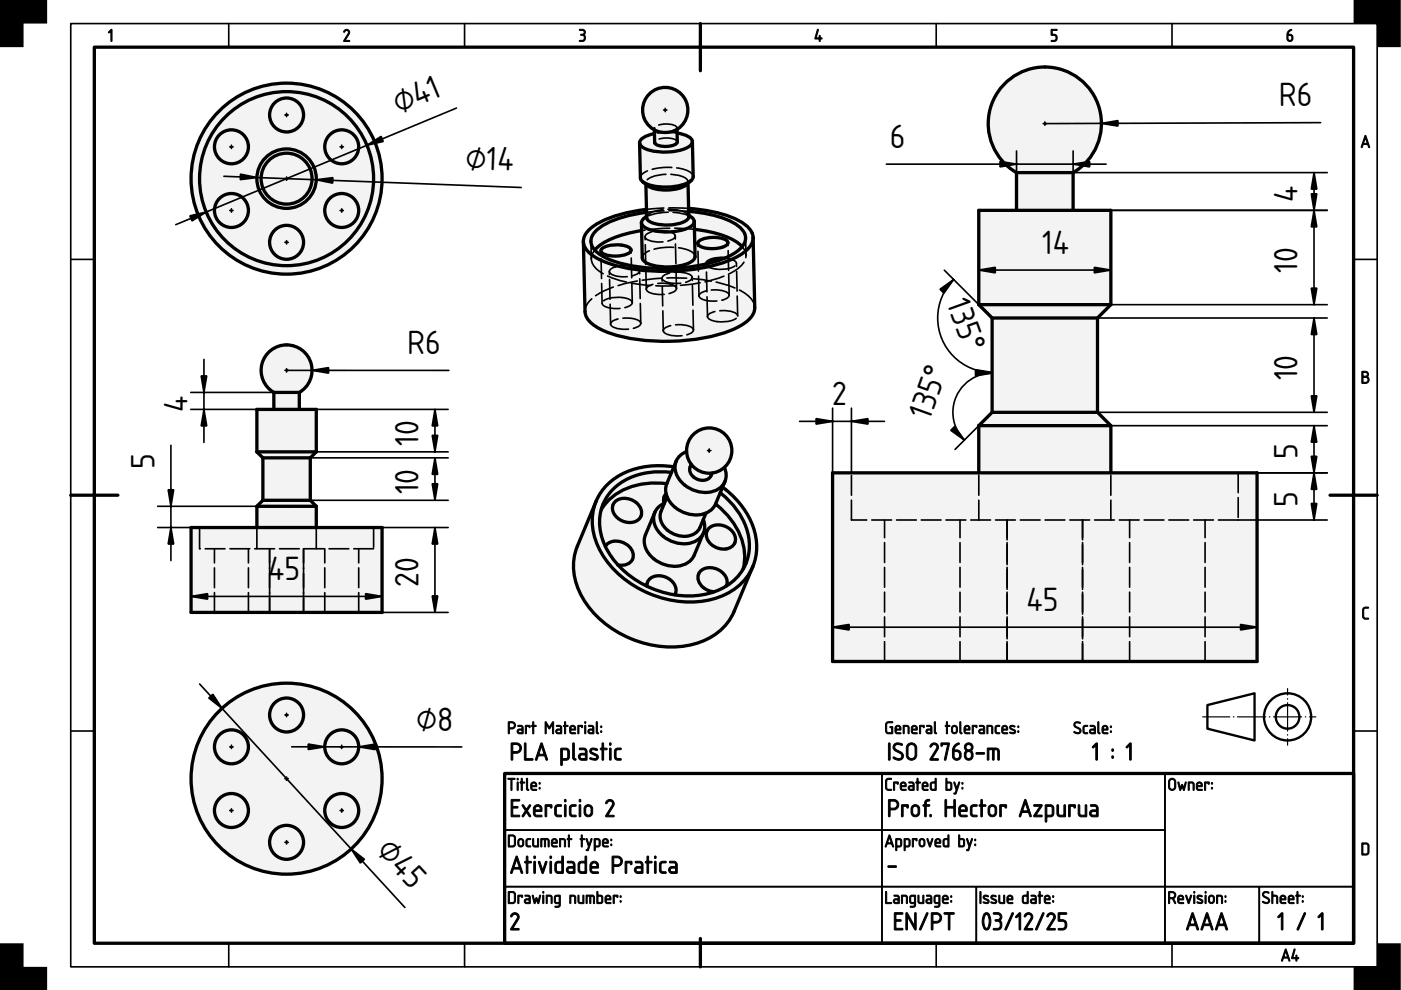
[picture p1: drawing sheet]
<svg xmlns="http://www.w3.org/2000/svg" width="297mm" height="210mm" viewBox="0 0 297 210" stroke-linecap="round" stroke-linejoin="round" font-family="sans-serif">
<defs><g id="words">
<g font-size="6.7">
<text x="271.2" y="22.6">R6</text>
<text x="84.5" y="24.3" transform="rotate(-23 84.5 24.3)">⌀41</text>
<text x="98.6" y="35.8" transform="rotate(2 98.6 35.8)">⌀14</text>
<text x="188.7" y="31.3">6</text>
<text x="275.1" y="42.8" transform="rotate(-90 275.1 42.8)">4</text>
<text x="220.9" y="53.8">14</text>
<text x="275.1" y="57.8" transform="rotate(-90 275.1 57.8)">10</text>
<text x="200.6" y="64.2" transform="rotate(70 200.6 64.2)">135°</text>
<text x="86.4" y="75.1">R6</text>
<text x="275.1" y="80.7" transform="rotate(-90 275.1 80.7)">10</text>
<text x="39.8" y="87.3" transform="rotate(-90 39.8 87.3)">4</text>
<text x="176.4" y="85.9">2</text>
<text x="197.1" y="89.3" transform="rotate(-70 197.1 89.3)">135°</text>
<text x="88.7" y="94.5" transform="rotate(-90 88.7 94.5)">10</text>
<text x="32.8" y="99.5" transform="rotate(-90 32.8 99.5)">5</text>
<text x="275.1" y="97.4" transform="rotate(-90 275.1 97.4)">5</text>
<text x="88.7" y="104.8" transform="rotate(-90 88.7 104.8)">10</text>
<text x="275.1" y="107.4" transform="rotate(-90 275.1 107.4)">5</text>
<text x="56.9" y="123">45</text>
<text x="88.7" y="124.5" transform="rotate(-90 88.7 124.5)">20</text>
<text x="217.6" y="129.5">45</text>
<text x="88.2" y="154.9">⌀8</text>
<text x="79.6" y="180.5" transform="rotate(47 79.6 180.5)">⌀45</text>
</g>
</g></defs>
<path d="M20 10h267v190h-267zM148.5 5v10M15 105h10M282 105h10M107 164h180v36h-180zM148.5 199v6" fill="none" stroke="#000" stroke-width=".7"/>
<g fill="none" stroke="#000" stroke-width=".35">
<path d="M15 5h277v200h-277zM48.5 5v5M98.5 5v5M198.5 5v5M248.5 5v5M15 55h5M287 55h5M15 155h5M287 155h5M107 164h80v12h-80zM107 176h80v12h-80zM187 176h60v12h-60z"/>
<path d="M187 164h60v12h-60zM247 164h40v24h-40zM48.5 200v5M98.5 200v5M107 188h80v12h-80zM187 188h20v12h-20zM198.5 200v5M207 188h40v12h-40zM247 188h20v12h-20zM248.5 200v5M267 188h20v12h-20z"/>
</g>
<g fill="#000" stroke="#000" stroke-width=".21">
<path d="M23.5 6.3l.3 .1v2.2l-.2 .2-.1-.2v-2l-.3 .4-.2-.1zM73 6.5a.64 .64 0 0 1 .9-.2 .64 .64 0 0 1 .1 .9l-.8 1.4h.8l.1 .2h-1.2l.9-1.7a.44 .44 0 0 0-.2-.6 .44 .44 0 0 0-.6 .4l-.1-.2zM122.9 6.2a.75 .75 0 0 1 1 .2 .75 .75 0 0 1-.1 1 .82 .82 0 0 1 .2 1.1 .82 .82 0 0 1-1.2 .2l.1-.1a.76 .76 0 0 0 1-.7l-.1-.3-.7-.1v-.2a.47 .47 0 0 0 .7-.2 .47 .47 0 0 0-.2-.6l-.7-.1zM173.3 6.2l.2 .2-.5 1.6h.7l.1-.5 .1 .5 .4 .2-.4 .1-.1 .5-.1-.5-.9-.1zM222.9 6.3l1.1-.1 .1 .1-.1 .2h-.9v.8a.8 .8 0 0 1 1 .5 .8 .8 0 0 1-.6 1l-.6-.1 .6-.1a.54 .54 0 0 0 .4-.6 .54 .54 0 0 0-.5-.5h-.5zM289.1 128.9l.3-.2h.7v.2l-.7 .1-.2 .2-.1 1.5 .3 .3h.7v.3h-.8l-.4-.4v-1.6zM108.5 193.8a.92 .92 0 0 1 1.3-.1 .92 .92 0 0 1 .1 1.2l-1.2 2h1.2h.1v.3h-1.7v-.3l1.3-2.1a.6 .6 0 0 0-.3-.9 .6 .6 0 0 0-.8 .5l-.3-.2zM188.3 183.6h1.6l.2 .1-.2 .2h-1.5h-.1z"/>
<path d="M273.1 6.6l.6-.4 .1 .2a.79 .79 0 0 0-.6 .9 .75 .75 0 0 1 1 .8 .75 .75 0 0 1-1.2 .5l-.2-.4a1.82 1.82 0 0 1 .3-1.6zM273.1 7.5v.7a.4 .4 0 0 0 .4 .4 .4 .4 0 0 0 .4-.4l-.1-.6z"/>
<path d="M289.4 28.7l.2 .1 .8 2.3-.1 .2-.3-.7h-1l-.2 .7-.2-.1zM289.5 29.2l-.4 1.2h.8z"/>
<path d="M288.8 78.8l.6-.1a.65 .65 0 0 1 .7 .4 .65 .65 0 0 1-.2 .8 .77 .77 0 0 1 .4 .8 .77 .77 0 0 1-.7 .6h-.8zM289 80v1.1h.5a.52 .52 0 0 0 .5-.6 .52 .52 0 0 0-.5-.5zM289 79v.8h.5a.39 .39 0 0 0 .4-.4 .39 .39 0 0 0-.4-.4z"/>
<path d="M108 153.3v1h.6a.52 .52 0 0 0 .4-.6 .52 .52 0 0 0-.5-.4zM107.8 153h.1a1.18 1.18 0 0 1 1.2 .3 .78 .78 0 0 1 .1 .8 .78 .78 0 0 1-.6 .5h-.6v.8l-.2 .1zM110 154.9l-.1 .3 .2 .1h.6v-.5zM109.8 153.8h.8l.3 .5v1.3h-.8a.52 .52 0 0 1-.5-.5 .52 .52 0 0 1 .5-.5h.6v-.4l-.9-.2zM111.4 153.8l1 .1-.1 .4-.1-.3h-.6v1.5l-.1 .1-.1-.2zM113 153l.2 .1v.7l.5 .1-.5 .1v1.5l-.1 .1-.2-.1v-1.5l-.2-.1 .2-.1zM115.6 153l.2 .1 .7 1.1 .6-1.1 .3-.1v2.6l-.3-.2v-1.8l-.6 1-.7-1v1.8l-.2 .2zM118.1 154.9v.3l.1 .1h.6v-.5zM118 153.8h.8l.3 .5v1.3h-.8a.52 .52 0 0 1-.5-.5 .52 .52 0 0 1 .5-.5h.5v-.4l-.8-.2zM119.7 153l.2 .1v.7l.6 .1-.6 .1v1.5l-.1 .1-.1-.1v-1.5l-.3-.1 .3-.1zM121.1 154.2l-.1 .4h.8l-.2-.5zM121 153.9a.64 .64 0 0 1 .8 0 .64 .64 0 0 1 .1 .9h-.9l.1 .5 1 .2-.8 .1a1.06 1.06 0 0 1-.3-1.7zM122.5 153.8l1 .1-.1 .4-.1-.3h-.6v1.5l-.1 .1-.1-.2zM124 153.8l.2 .1v1.5l-.1 .2-.1-.2zM123.9 153.2a.2 .2 0 0 1 .4 0 .2 .2 0 0 1-.4 0zM125 154.9l-.1 .3 .2 .1h.6v-.5zM124.8 153.8h.8l.3 .5v1.3h-.8a.52 .52 0 0 1-.5-.5 .52 .52 0 0 1 .5-.5h.6l-.1-.4-.8-.2zM126.4 153l.3 .2v2l.2 .3-.1 .1-.3-.1-.1-.3zM127.4 155h.2v.3h-.2zM127.4 154h.2v.2h-.2z"/>
<path d="M108.7 157.9v1.5h.8a.75 .75 0 0 0 .7-.8 .75 .75 0 0 0-.8-.7zM108.4 157.6l.2-.1a1.69 1.69 0 0 1 1.7 .4 1.1 1.1 0 0 1 .2 1.1 1.1 1.1 0 0 1-1 .7h-.8v1.3v.1h-.3zM111.2 157.6h.3v.1v3.1h1.3l.2 .1v.3l-1.8-.1zM114.7 157.5l.3 .1 1.1 3.3-.2 .3-.4-.9h-1.4l-.3 .9-.3-.2zM114.8 158.3l-.6 1.6h1.2zM119.2 159v1.8h1l.2-.4-.1-1.2-.2-.2zM118.9 158.7a1.38 1.38 0 0 1 1.8 .5v.2a1.71 1.71 0 0 1-.5 1.8h-1v1.1l-.3-.1zM121.5 157.6h.2l.1 .1v2.9l.3 .4a.52 .52 0 0 1-.6 0 .52 .52 0 0 1-.1-.7zM123.1 160.2l-.1 .4 .2 .2h.9v-.7zM122.9 158.6h1.1l.5 .6v1.9l-.2 .1h-1a.74 .74 0 0 1-.7-.8 .74 .74 0 0 1 .7-.7h.8v-.5l-.2-.2-1-.1zM125.2 158.8a1.2 1.2 0 0 1 1.5 .1l-.2 .2-.6-.1a.34 .34 0 0 0-.4 0 .34 .34 0 0 0-.1 .4l1.1 .5a.71 .71 0 0 1 .2 1 .71 .71 0 0 1-1 .2l-.6-.2v-.2h.2a.78 .78 0 0 0 1.2-.2l-.2-.2-.9-.5a.65 .65 0 0 1-.2-1zM127.7 157.6h.2l.1 .1v.9h.5l.2 .2-.2 .2h-.5v2l-.2 .2-.2-.2v-2l-.3-.2 .3-.2zM129.3 158.7h.2l.1 .1v2.2l-.2 .2-.2-.2zM129.2 157.8a.25 .25 0 0 1 .5 0 .25 .25 0 0 1-.5 0zM130.5 158.8a1.11 1.11 0 0 1 1.2 0v.1a.86 .86 0 0 0-1.1 .5l.1 1.2 .1 .2 .9 .1v.1a.96 .96 0 0 1-1.2 0 .96 .96 0 0 1-.2-1.2v-.7z"/>
<path d="M187.9 153.2l.5-.2h.9l-.1 .3h-.9l-.3 .4v1.2l.2 .4h.9v-1l-.4-.1 .1-.2 .5 .1v1.4l-1 .1-.5-.3-.1-1.7zM190.1 154.2l-.1 .4h.8l-.2-.5zM190 153.9a.64 .64 0 0 1 .8 0 .64 .64 0 0 1 .1 .9h-.9l.1 .5 .9 .2-.7 .1a1.06 1.06 0 0 1-.3-1.7zM191.5 153.8a.88 .88 0 0 1 1.3 .5l-.2 1.3-.1-.2v-1.2l-.8-.2v1.4l-.2 .1zM193.5 154.2v.4h.7l-.2-.5zM193.4 153.9a.64 .64 0 0 1 .9 0 .64 .64 0 0 1 .1 .9h-.9l.1 .5 .9 .2-.8 .1a1.06 1.06 0 0 1-.3-1.7zM195 153.8l1 .1-.1 .4-.2-.3h-.5v1.5l-.1 .1-.2-.2zM196.6 154.9v.3l.1 .1h.6v-.5zM196.5 153.8h.8l.3 .5v1.3h-.8a.52 .52 0 0 1-.5-.5 .52 .52 0 0 1 .5-.5h.5v-.4l-.8-.2zM198.1 153l.2 .2v2l.3 .3-.1 .1-.3-.1-.1-.3zM200.7 153l.2 .1v.7l.5 .1-.5 .1v1.5l-.1 .1-.2-.1v-1.5l-.2-.1 .2-.1zM202.1 154.1l-.1 .9a.4 .4 0 0 0 .4 .3 .4 .4 0 0 0 .4-.4l-.2-.8zM202 153.9a.64 .64 0 0 1 1 .5v.6a.64 .64 0 0 1-.6 .6 .64 .64 0 0 1-.7-.7v-.7zM203.5 153l.2 .2v2l.3 .3-.1 .1-.3-.1-.1-.3zM204.7 154.2l-.1 .4h.8l-.2-.5zM204.6 153.9a.64 .64 0 0 1 .9 0 .64 .64 0 0 1 .1 .9h-1l.2 .5 .9 .2-.8 .1a1.06 1.06 0 0 1-.3-1.7zM206.2 153.8l.9 .1-.1 .4-.1-.3h-.5v1.5l-.2 .1-.1-.2zM207.8 154.9v.3l.1 .1h.6v-.5zM207.7 153.8h.8l.3 .5-.1 1.3h-.7a.52 .52 0 0 1-.5-.5 .52 .52 0 0 1 .5-.5h.5v-.4l-.8-.2zM209.3 153.8a.88 .88 0 0 1 1.2 .5l-.1 1.3-.1-.2-.1-1.2-.7-.2v1.4l-.2 .1zM211.1 153.9l.7-.1 .1 .2a.52 .52 0 0 0-.6 0 .52 .52 0 0 0-.1 .6v.6l.8 .3a.65 .65 0 0 1-.8 0 .65 .65 0 0 1-.2-.8zM212.7 154.2l-.1 .4h.8l-.2-.5zM212.6 153.9a.64 .64 0 0 1 .9 0 .64 .64 0 0 1 0 .9h-.9l.1 .5 1 .2-.8 .1a1.06 1.06 0 0 1-.3-1.7zM214.2 153.9a.61 .61 0 0 1 1 .2l-.7-.1-.2 .2 .8 .5a.52 .52 0 0 1 .1 .8 .52 .52 0 0 1-.8 0l-.3-.1 .1-.2a.45 .45 0 0 0 .5 .2 .45 .45 0 0 0 .3-.4l-.8-.5-.1-.3zM215.8 155h.2v.3h-.2zM215.8 154h.2v.2h-.2z"/>
<path d="M227.8 153.2a.99 .99 0 0 1 1.3 .1l-.1 .1a.6 .6 0 0 0-.7-.1 .6 .6 0 0 0-.4 .5l.9 .5a.73 .73 0 0 1 0 1.2 .73 .73 0 0 1-1.1-.4h.1a.61 .61 0 0 0 .7 .3 .61 .61 0 0 0 .4-.6l-1.1-.7-.1-.4zM229.7 153.9l.8-.1 .1 .2a.52 .52 0 0 0-.6 0 .52 .52 0 0 0-.1 .6v.6l.7 .3a.65 .65 0 0 1-.8 0 .65 .65 0 0 1-.2-.8zM231.3 154.9l-.1 .3 .2 .1h.6v-.5zM231.1 153.8h.9l.3 .5-.1 1.3h-.7a.52 .52 0 0 1-.5-.5 .52 .52 0 0 1 .5-.5h.5v-.4l-.9-.2zM232.8 153l.2 .2v2l.2 .3-.1 .1-.3-.1-.1-.3zM234 154.2l-.1 .4h.8l-.2-.5zM233.9 153.9a.64 .64 0 0 1 .8 0 .64 .64 0 0 1 .1 .9h-.9l.1 .5 .9 .2-.7 .1a1.06 1.06 0 0 1-.3-1.7zM235.4 155h.2v.3h-.2zM235.4 154h.2v.2h-.2z"/>
<path d="M232.3 157.6l.2-.1 .2 .2v3.3l-.2 .2-.2-.2v-2.9l-.5 .5-.2-.2zM235.8 160.3h.2v.4h-.2zM235.8 158.8h.2v.4h-.2zM239.5 157.6l.2-.1 .2 .2v3.3l-.2 .2-.2-.2v-2.9l-.5 .5-.2-.2z"/>
<path d="M107.7 165h1.4l.1 .1-.6 .2v2.2l-.2 .1-.1-.1v-2.2l-.6-.1zM109.7 165.8l.2 .1v1.5l-.1 .2-.2-.2zM109.6 165.2a.2 .2 0 0 1 .4 0 .2 .2 0 0 1-.4 0zM110.5 165l.2 .1v.7l.6 .1-.6 .1v1.5l-.1 .1-.1-.1v-1.5l-.3-.1 .3-.1zM111.6 165l.3 .2v2l.2 .3-.1 .1-.3-.1-.1-.3zM112.9 166.2l-.1 .4h.8l-.3-.5zM112.7 165.9a.64 .64 0 0 1 .9 0 .64 .64 0 0 1 .1 .9h-.9l.1 .5 .9 .2-.8 .1a1.06 1.06 0 0 1-.3-1.7zM114.3 167h.2v.3h-.2zM114.3 166h.2v.2h-.2z"/>
<path d="M108 177.3v2h.8l.3-.4-.1-1.4-.2-.2zM107.8 177h1l.5 .5v1.6l-.4 .5h-1.1zM110.2 178.1l-.2 .9a.4 .4 0 0 0 .4 .3 .4 .4 0 0 0 .4-.4l-.1-.8zM110 177.9a.64 .64 0 0 1 1.1 .5v.6a.64 .64 0 0 1-.7 .6 .64 .64 0 0 1-.6-.7v-.7zM111.6 177.9l.8-.1 .1 .2a.52 .52 0 0 0-.6 0 .52 .52 0 0 0-.1 .6v.6l.7 .3a.65 .65 0 0 1-.8 0 .65 .65 0 0 1-.2-.8zM112.9 177.8l.3 .1v1.3l.2 .1h.6v-1.4l.1-.1 .1 .1v1.7h-1a1.77 1.77 0 0 1-.3-1.8zM114.7 177.8h1.4a1.46 1.46 0 0 1 .2 1.8l-.1-.2v-1.2l-.3-.2h-.2v1.4l-.1 .2-.2-.2v-1.4h-.5v1.5l-.2 .1zM117.2 178.2v.4h.7l-.2-.5zM117.1 177.9a.64 .64 0 0 1 .9 0 .64 .64 0 0 1 .1 .9h-1l.2 .5 .9 .2-.8 .1a1.06 1.06 0 0 1-.3-1.7zM118.7 177.8a.88 .88 0 0 1 1.2 .5l-.1 1.3-.1-.2-.1-1.2-.7-.2v1.4l-.2 .1zM120.5 177l.2 .1v.7l.6 .1-.6 .1v1.5l-.1 .1-.1-.2v-1.4l-.3-.1 .3-.1zM123.3 177l.2 .1v.7l.5 .1-.5 .1v1.5l-.1 .1-.2-.2v-1.4l-.2-.1 .2-.1zM124.3 177.8l.2 .1 .4 1.2 .4-1.2 .1-.1 .1 .1-.9 2.5-.3-.1 .2-.2 .3-.6zM126.2 178v1.3h.7l.1-.2v-.9l-.2-.1zM126 177.8a.86 .86 0 0 1 1.3 .6v.2a.7 .7 0 0 1-.5 1h-.6v.7h-.2zM128 178.2v.4h.7l-.2-.5zM127.9 177.9a.64 .64 0 0 1 .9 0 .64 .64 0 0 1 .1 .9h-.9l.1 .5 .9 .2-.8 .1a1.06 1.06 0 0 1-.3-1.7zM129.5 179h.2v.3h-.2zM129.5 178h.2v.2h-.2z"/>
<path d="M108.4 169.5h1.8v.3h-.2h-1.3v1.2h1l.1 .2-.1 .1h-1v1.5h1.3l.2 .3h-1.8zM110.7 170.7h.3l.6 .9 .6-.9h.3v.2l-.7 1 .7 1.1v.1h-.3l-.6-.9-.6 .9-.3 .1v-.3l.7-1-.7-1zM113.6 171.2l-.2 .5h1.2a.58 .58 0 0 0-.3-.7 .58 .58 0 0 0-.7 .2zM113.4 170.8a.92 .92 0 0 1 1.2 0 .92 .92 0 0 1 .2 1.3h-1.4l.2 .7h1.1l.2 .2-.2 .2h-.9a.89 .89 0 0 1-.7-1.2 1.14 1.14 0 0 1 .3-1.2zM115.6 170.7l1.2-.1 .2 .2-.1 .5h-.2v-.3h-.8v2l-.2 .2a3.9 3.9 0 0 1-.1-2.5zM117.8 170.8a1.11 1.11 0 0 1 1.3 0l-.1 .1a.86 .86 0 0 0-1 .5v1.2l.1 .2 .9 .1 .1 .1a.96 .96 0 0 1-1.2 0 .96 .96 0 0 1-.3-1.2v-.7zM119.7 170.7h.3v.1v2.2l-.1 .2-.2-.2zM119.7 169.8a.24 .24 0 0 1 .4 0 .24 .24 0 0 1-.4 0zM120.9 170.8a1.11 1.11 0 0 1 1.3 0l-.1 .1a.86 .86 0 0 0-1 .5v1.2l.1 .2 .9 .1 .1 .1a.96 .96 0 0 1-1.2 0 .96 .96 0 0 1-.3-1.2v-.7zM122.8 170.7h.3v.1v2.2l-.1 .2-.2-.2zM122.8 169.8a.24 .24 0 0 1 .4 0 .24 .24 0 0 1-.4 0zM124.4 171.1l-.2 .3v.9a.57 .57 0 0 0 .6 .5 .57 .57 0 0 0 .5-.6v-.8l-.2-.3-.3-.1zM124.2 170.8a.92 .92 0 0 1 1.5 .6 1.51 1.51 0 0 1-.3 1.5 .92 .92 0 0 1-1 .2 .92 .92 0 0 1-.6-.8l.1-1.1zM128.7 169.8a.92 .92 0 0 1 1.2-.1 .92 .92 0 0 1 .2 1.2l-1.2 2h1.1h.2v.3h-1.8v-.3l1.3-2.1a.6 .6 0 0 0-.2-.9 .6 .6 0 0 0-.8 .5l-.3-.2z"/>
<path d="M188 165.2l.2-.2h.8v.2l-.8 .1-.2 .2v1.4l.2 .4h.7l.1 .3h-.8l-.4-.4-.1-1.6zM189.5 165.8l1 .1-.1 .4-.2-.3h-.5v1.5l-.1 .1-.2-.2zM191.2 166.2l-.1 .4h.8l-.2-.5zM191.1 165.9a.64 .64 0 0 1 .8 0 .64 .64 0 0 1 .1 .9h-.9l.1 .5 .9 .2-.7 .1a1.06 1.06 0 0 1-.3-1.7zM192.9 166.9l-.1 .3 .2 .1h.6v-.5zM192.7 165.8h.8l.3 .5v1.3h-.8a.52 .52 0 0 1-.5-.5 .52 .52 0 0 1 .5-.5h.6v-.4l-.9-.2zM194.4 165l.3 .1v.7l.5 .1-.5 .1v1.5l-.2 .1-.1-.1v-1.5l-.2-.1 .2-.1zM195.8 166.2l-.1 .4h.8l-.2-.5zM195.7 165.9a.64 .64 0 0 1 .9 0 .64 .64 0 0 1 .1 .9h-1l.2 .5 .9 .2-.8 .1a1.06 1.06 0 0 1-.3-1.7zM197.6 166.1l-.1 .3v.8l.8 .1v-1.3zM197.3 166l.3-.2h.7v-.7l.2-.1v2.6h-.9l-.3-.3zM200.8 166v1.3h.5a.91 .91 0 0 0 .2-1.2zM200.6 165l.2 .1v.7h.7l.3 .3v1l-.3 .5-1-.1zM202.2 165.8l.3 .1 .3 1.2 .5-1.2 .1-.1 .1 .1-.9 2.5-.4-.1 .3-.2 .2-.6zM204 167h.1l.1 .3h-.2zM204 166h.2v.2h-.2z"/>
<path d="M188.5 177l.2 .1 .8 2.3-.2 .2-.3-.7h-.9l-.2 .7-.2-.1zM188.6 177.5l-.4 1.2h.8zM190.2 178v1.3h.6l.1-.2v-.9l-.1-.1zM189.9 177.8a.86 .86 0 0 1 1.3 .6v.2a.7 .7 0 0 1-.5 1h-.5l-.1 .7h-.2zM191.9 178v1.3h.7l.1-.2v-.9l-.1-.1zM191.7 177.8a.86 .86 0 0 1 1.3 .6v.2a.7 .7 0 0 1-.5 1h-.6v.7h-.2zM193.5 177.8l.9 .1-.1 .4-.1-.3h-.5v1.5l-.2 .1-.1-.2zM195.2 178.1l-.1 .9a.4 .4 0 0 0 .4 .3 .4 .4 0 0 0 .4-.4l-.1-.8zM195.1 177.9a.64 .64 0 0 1 1 .5v.6a.64 .64 0 0 1-.6 .6 .64 .64 0 0 1-.7-.7l.1-.7zM196.6 177.8l.2 .1 .4 1.2 .4-1.2h.2l-.6 1.7zM198.5 178.2v.4h.7l-.2-.5zM198.4 177.9a.64 .64 0 0 1 .9 0 .64 .64 0 0 1 .1 .9h-1l.2 .5 .9 .2-.8 .1a1.06 1.06 0 0 1-.3-1.7zM200.3 178.1l-.1 .3v.8l.8 .1v-1.3zM200 178l.3-.2h.7v-.7l.2-.1v2.6h-.9l-.3-.3zM203.5 178v1.3h.5a.91 .91 0 0 0 .2-1.2zM203.3 177l.2 .1v.7h.7l.3 .3v1l-.3 .5-1-.1zM205 177.8l.2 .1 .4 1.2 .4-1.2 .1-.1 .1 .1-.9 2.5-.4-.1 .3-.2 .2-.6zM206.7 179h.2v.3h-.2zM206.7 178h.2v.2h-.2z"/>
<path d="M188.7 169.9v1.5h.8a.75 .75 0 0 0 .7-.8 .75 .75 0 0 0-.8-.7zM188.4 169.6l.2-.1a1.69 1.69 0 0 1 1.7 .4 1.1 1.1 0 0 1 .2 1.1 1.1 1.1 0 0 1-1 .7h-.8v1.3v.1h-.3zM191.2 170.7l1.2-.1 .2 .2-.2 .5h-.1l-.1-.3h-.7v2l-.2 .2a3.9 3.9 0 0 1-.1-2.5zM193.7 171.1l-.2 .3v.9a.57 .57 0 0 0 .6 .5 .57 .57 0 0 0 .5-.6v-.8l-.1-.3-.4-.1zM193.5 170.8a.92 .92 0 0 1 1.5 .6 1.51 1.51 0 0 1-.3 1.5 .92 .92 0 0 1-1 .2 .92 .92 0 0 1-.5-.8v-1.1zM196.2 169.7l.4-.2h.5v.3l-.7 .3v.5h.5l.2 .2-.2 .2h-.5v2l-.2 .2-.2-.2v-2l-.3-.2 .3-.2zM197.2 172.7h.2v.4h-.2zM200.4 169.6h.3v.1v1.3h1.5v-1.3l.1-.1h.2v3.5h-.2l-.1-.1v-1.7h-1.5v1.7v.1h-.3zM203.7 171.2l-.1 .5h1.1a.58 .58 0 0 0-.2-.7 .58 .58 0 0 0-.8 .2zM203.6 170.8a.92 .92 0 0 1 1.2 0 .92 .92 0 0 1 .1 1.3h-1.3l.2 .7h1.1l.2 .2-.2 .2h-.9a.89 .89 0 0 1-.8-1.2 1.14 1.14 0 0 1 .4-1.2zM205.9 170.8a1.11 1.11 0 0 1 1.3 0l-.1 .1a.86 .86 0 0 0-1 .5v1.2l.2 .2 .8 .1 .1 .1a.96 .96 0 0 1-1.2 0 .96 .96 0 0 1-.3-1.2v-.7zM208 169.6h.3v.1v.9h.6l.1 .2-.1 .2h-.6v2l-.2 .2-.2-.2v-2l-.3-.2 .3-.2zM210 171.1l-.1 .3-.1 .9a.57 .57 0 0 0 .6 .5 .57 .57 0 0 0 .6-.6l-.1-.8-.1-.3-.4-.1zM209.8 170.8a.92 .92 0 0 1 1.5 .6 1.51 1.51 0 0 1-.3 1.5 .92 .92 0 0 1-1 .2 .92 .92 0 0 1-.5-.8v-1.1zM212 170.7l1.2-.1 .2 .2-.1 .5h-.2v-.3h-.8v2l-.2 .2a3.9 3.9 0 0 1-.1-2.5zM217.3 169.5l.3 .1 1 3.3-.1 .3-.4-.9h-1.4l-.3 .9-.3-.2zM217.4 170.2l-.6 1.7h1.1zM219.2 170.6h1.7v.3l-1.2 1.9h1.1l.1 .1v.3l-1.7-.1v-.2l1.3-1.9h-1.2l-.1-.1zM222 171v1.8h.9l.2-.4v-1.2l-.2-.2zM221.6 170.7a1.38 1.38 0 0 1 1.8 .5v.2a1.71 1.71 0 0 1-.5 1.8h-.9l-.1 1.1-.3-.1zM224.1 170.7h.3v.1l.1 1.8 .3 .2h.8v-2l.1-.2 .2 .2v2.3l-1.1 .1a.84 .84 0 0 1-.7-1.2zM226.6 170.7l1.2-.1 .2 .2-.1 .5h-.2v-.3h-.8v2l-.2 .2a3.9 3.9 0 0 1-.1-2.5zM228.6 170.7h.3v.1l.1 1.8 .3 .2h.8v-2l.2-.2 .1 .2v2.3l-1.1 .1a.84 .84 0 0 1-.7-1.2zM231.4 172.2v.4l.2 .2h.9v-.7zM231.2 170.6h1.1l.5 .6v1.9l-.2 .1h-.9a.74 .74 0 0 1-.7-.8 .74 .74 0 0 1 .7-.7h.8l-.1-.5-.2-.2-1-.1z"/>
<path d="M188.4 157.6h.3v.1v3.3l-.2 .2-.1-.2zM189.6 157.8a1.41 1.41 0 0 1 1.8 .1l-.2 .1a.93 .93 0 0 0-1.5 .5l.4 .5a1.9 1.9 0 0 1 1.4 1 1.07 1.07 0 0 1-.5 1.1 1.07 1.07 0 0 1-1.3-.1l-.3-.3 .1-.2a1.19 1.19 0 0 0 1.7 0 .58 .58 0 0 0-.4-.8l-1.3-.8-.2-.5zM192.8 158l-.3 .6v1.6a.75 .75 0 0 0 .8 .6 .75 .75 0 0 0 .7-.7v-1.5a.75 .75 0 0 0-.4-.7 .75 .75 0 0 0-.8 .1zM192.5 157.8a1.1 1.1 0 0 1 1.2-.2 1.1 1.1 0 0 1 .7 1v1.5a1.1 1.1 0 0 1-1.1 1.1 1.1 1.1 0 0 1-1.1-1.1v-1.8zM197.4 157.8a.92 .92 0 0 1 1.3-.1 .92 .92 0 0 1 .1 1.2l-1.2 2h1.2h.1v.3h-1.7v-.3l1.3-2.1a.6 .6 0 0 0-.3-.9 .6 .6 0 0 0-.8 .5l-.3-.2zM199.5 157.5h1.6l.2 .2-.7 3.3-.2 .2-.2-.2 .7-3.1h-1.1l-.2 .3-.1-.2zM202.4 158l.8-.5 .2 .2a1.88 1.88 0 0 0-1.1 1.3 1.12 1.12 0 0 1 1.5 .9 1.12 1.12 0 0 1-1.2 1.3l-.5-.4-.2-.4a2.92 2.92 0 0 1 .3-2.1zM202.3 159.3v1a.57 .57 0 0 0 .6 .6 .57 .57 0 0 0 .5-.6l-.1-.8-.3-.1zM205 159.5a.8 .8 0 0 0 .4 1.3 .71 .71 0 0 0 .6-.9 .71 .71 0 0 0-1-.4zM204.8 158.4a.6 .6 0 0 0 1.2 0 .6 .6 0 0 0-1.2 0zM204.8 157.7a.93 .93 0 0 1 1.3 .1 .93 .93 0 0 1-.2 1.4 1.07 1.07 0 0 1 .4 1.4 1.07 1.07 0 0 1-1.5 .4l-.3-.7a1.15 1.15 0 0 1 .3-1.1 .92 .92 0 0 1 0-1.5zM207 159.6h1.6l.2 .1-.2 .2h-1.5h-.1zM209.4 158.6h1.7a.84 .84 0 0 1 .8 1.1v1.3l-.2 .2-.2-.2v-1.8l-.2-.2h-.5v2l-.1 .1h-.2l-.1-2.1h-.7v2l-.1 .1h-.2z"/>
<path d="M248.2 165.4l-.2 .4v1.1a.52 .52 0 0 0 .5 .4 .52 .52 0 0 0 .5-.5v-1.3l-.5-.2zM248 165.2a.77 .77 0 0 1 .8-.1 .77 .77 0 0 1 .5 .7v1a.77 .77 0 0 1-.8 .8 .77 .77 0 0 1-.8-.7l.1-1.3zM249.8 165.8l.2 .1 .3 1.1 .3-.7 .4 .7 .3-1.1 .2-.1-.4 1.8-.2-.1-.3-.7-.2 .7-.2 .1zM251.9 165.8a.88 .88 0 0 1 1.3 .5l-.1 1.3-.2-.2v-1.2l-.7-.2v1.4l-.3 .1zM254 166.2l-.1 .4h.8l-.2-.5zM253.9 165.9a.64 .64 0 0 1 .8 0 .64 .64 0 0 1 .1 .9h-.9l.1 .5 .9 .2-.8 .1a1.06 1.06 0 0 1-.2-1.7zM255.4 165.8l1 .1-.1 .4-.1-.3h-.6v1.5l-.1 .1-.1-.2zM256.9 167h.2v.3h-.2zM256.9 166h.2v.2h-.2z"/>
<path d="M108 189.3v2h.8l.3-.4-.1-1.4-.2-.2zM107.8 189h1l.5 .5v1.6l-.4 .5h-1.1zM109.8 189.8l1 .1-.1 .4-.1-.3h-.6v1.5l-.1 .1-.1-.2zM111.5 190.9l-.1 .3 .2 .1h.6v-.5zM111.3 189.8h.8l.3 .5v1.2l-.8 .1a.52 .52 0 0 1-.4-.5 .52 .52 0 0 1 .5-.5h.5v-.4l-.9-.2zM112.9 189.8l.2 .1 .3 1.1 .3-.7 .4 .7 .3-1.1 .2-.1-.4 1.8-.2-.1-.3-.7-.2 .7-.2 .1zM115.1 189.8l.2 .1v1.5l-.1 .2-.1-.2zM115.1 189.2a.17 .17 0 0 1 .3 0 .17 .17 0 0 1-.3 0zM115.8 189.8a.88 .88 0 0 1 1.3 .5l-.1 1.3-.2-.2v-1.2l-.8-.2v1.4l-.2 .1zM117.9 190.1l-.1 1.1 .1 .1h.7v-1.3zM117.7 189.9l1-.1a4 4 0 0 1 .1 2.3 .87 .87 0 0 1-1.2 .2l.8-.2 .1-.5a.73 .73 0 0 1-.8-.1 .73 .73 0 0 1-.2-.8zM120.8 189.8a.88 .88 0 0 1 1.3 .5l-.1 1.3-.2-.2v-1.2l-.8-.2v1.4l-.2 .1zM122.6 189.8l.2 .1v1.3l.2 .1h.6v-1.4l.1-.1 .1 .1v1.7h-1a1.77 1.77 0 0 1-.2-1.8zM124.3 189.8h1.4a1.46 1.46 0 0 1 .2 1.8l-.1-.2v-1.2l-.3-.2h-.2v1.4l-.1 .2-.2-.2v-1.4h-.5v1.5l-.2 .1zM126.8 190v1.3h.5a.91 .91 0 0 0 .2-1.2zM126.6 189l.2 .1v.7h.7l.3 .3v1l-.3 .5-1-.1zM128.6 190.2l-.1 .4h.8l-.2-.5zM128.5 189.9a.64 .64 0 0 1 .8 0 .64 .64 0 0 1 .1 .9h-.9l.1 .5 1 .2-.8 .1a1.06 1.06 0 0 1-.3-1.7zM130 189.8l1 .1-.1 .4-.1-.3h-.6v1.5l-.1 .1-.1-.2zM131.5 191h.2v.3h-.2zM131.5 189.9l.2 .1v.2h-.2z"/>
<path d="M109.4 181.5l.3 .1 1.1 3.3-.2 .3-.4-.9h-1.3l-.4 .9-.3-.2zM109.5 182.2l-.5 1.7h1.1zM111.6 181.6h.3v.1v.9h.6l.2 .2-.2 .2h-.6v2l-.1 .2-.2-.2v-2l-.4-.2 .4-.2zM113.2 182.7h.3v.1v2.2l-.1 .2-.2-.2zM113.2 181.8a.24 .24 0 0 1 .4 0 .24 .24 0 0 1-.4 0zM114.2 182.7l.3 .1 .6 1.6 .5-1.7 .2-.1 .2 .2-.8 2.2-.1 .2-.2-.2zM116.6 182.7h.3v.1v2.2l-.1 .2-.2-.2zM116.6 181.8a.24 .24 0 0 1 .4 0 .24 .24 0 0 1-.4 0zM118.2 183l-.2 .4v1.2l.4 .2h.7v-1.8zM117.8 182.9a1.3 1.3 0 0 1 1.3-.3v-.9l.2-.2 .2 .2v3.3l-.3 .2a1.47 1.47 0 0 1-1.3-.2l-.3-.5v-1.2zM120.5 184.2v.4l.2 .2h.9v-.7zM120.3 182.6h1.1l.5 .6v1.9l-.2 .1h-.9a.74 .74 0 0 1-.7-.8 .74 .74 0 0 1 .7-.7h.8l-.1-.5-.2-.2-1-.1zM123.1 183l-.2 .4v1.2l.4 .2h.7v-1.8zM122.7 182.9a1.3 1.3 0 0 1 1.3-.3v-.9l.2-.2 .2 .2v3.3l-.2 .2a1.47 1.47 0 0 1-1.4-.2l-.2-.5v-1.2zM125.6 183.2l-.2 .5h1.2a.58 .58 0 0 0-.3-.7 .58 .58 0 0 0-.7 .2zM125.4 182.8a.92 .92 0 0 1 1.2 0 .92 .92 0 0 1 .1 1.3h-1.3l.2 .7h1.1l.2 .2-.2 .2h-.9a.89 .89 0 0 1-.7-1.2 1.14 1.14 0 0 1 .3-1.2zM130.1 181.9v1.5h.8a.75 .75 0 0 0 .7-.8 .75 .75 0 0 0-.8-.7zM129.8 181.6l.2-.1a1.69 1.69 0 0 1 1.7 .4 1.1 1.1 0 0 1 .2 1.1 1.1 1.1 0 0 1-1 .7h-.8v1.3v.1h-.3zM132.6 182.7l1.2-.1 .2 .2-.2 .5h-.1l-.1-.3h-.7v2l-.2 .2a3.9 3.9 0 0 1-.1-2.5zM135 184.2l-.1 .4 .2 .2h.9v-.7zM134.7 182.6h1.1l.5 .6v1.9l-.2 .1h-.9a.74 .74 0 0 1-.7-.8 .74 .74 0 0 1 .7-.7h.8l-.1-.5-.2-.2-1-.1zM137.2 181.6h.3v.1v.9h.6l.2 .2-.2 .2h-.6v2l-.2 .2-.1-.2v-2l-.4-.2 .4-.2zM138.8 182.7h.3v.1v2.2l-.2 .2-.1-.2zM138.7 181.8a.25 .25 0 0 1 .5 0 .25 .25 0 0 1-.5 0zM140 182.8a1.11 1.11 0 0 1 1.3 0l-.1 .1a.86 .86 0 0 0-1 .5v1.2l.1 .2 .9 .1 .1 .1a.96 .96 0 0 1-1.2 0 .96 .96 0 0 1-.3-1.2v-.7zM142.2 184.2l-.1 .4 .2 .2h.9v-.7zM142 182.6h1.1l.5 .6v1.9l-.2 .1h-.9a.74 .74 0 0 1-.7-.8 .74 .74 0 0 1 .7-.7h.7v-.5l-.2-.2-1-.1z"/>
<path d="M187.8 189l.2 .1v2.2h.9l.1 .3h-1.2zM189.7 190.9v.3l.1 .1h.6v-.5zM189.6 189.8h.8l.3 .5-.1 1.2-.7 .1a.52 .52 0 0 1-.5-.5 .52 .52 0 0 1 .5-.5h.5v-.4l-.8-.2zM191.2 189.8a.88 .88 0 0 1 1.2 .5l-.1 1.3-.1-.2-.1-1.2-.7-.2v1.4l-.2 .1zM193.2 190.1l-.1 1.1 .2 .1h.6v-1.3zM193 189.9l1-.1a4 4 0 0 1 .1 2.3 .87 .87 0 0 1-1.1 .2l.7-.2 .2-.5a.73 .73 0 0 1-.8-.1 .73 .73 0 0 1-.3-.8zM194.6 189.8l.3 .1v1.3l.2 .1h.5v-1.4l.2-.1 .1 .1v1.7h-1a1.77 1.77 0 0 1-.3-1.8zM196.6 190.9v.3l.1 .1h.6v-.5zM196.5 189.8h.8l.3 .5-.1 1.2-.7 .1a.52 .52 0 0 1-.5-.5 .52 .52 0 0 1 .5-.5h.5v-.4l-.8-.2zM198.4 190.1l-.1 1.1 .1 .1h.7v-1.3zM198.2 189.9l1-.1a4 4 0 0 1 .1 2.3 .87 .87 0 0 1-1.2 .2l.8-.2 .1-.5a.73 .73 0 0 1-.8-.1 .73 .73 0 0 1-.2-.8zM200.1 190.2l-.1 .4h.8l-.2-.5zM200 189.9a.64 .64 0 0 1 .9 0 .64 .64 0 0 1 0 .9h-.9l.1 .5 1 .2-.8 .1a1.06 1.06 0 0 1-.3-1.7zM201.6 191h.2v.3h-.2zM201.6 189.9l.2 .1v.2h-.2z"/>
<path d="M189.7 193.5h1.7v.3h-.2h-1.2v1.2h.9l.2 .2-.2 .1h-.9v1.5h1.3l.1 .3h-1.8zM192.1 193.5l.3 .1 1.5 2.7v-2.6l.1-.2h.2v3.6l-.3-.1-1.5-2.6v2.6v.1h-.3zM196.5 193.5h.2v.3l-1.4 3.2-.3 .2v-.3zM197.8 193.9v1.4h.8a.75 .75 0 0 0 .7-.7 .75 .75 0 0 0-.8-.7zM197.5 193.6l.1-.1a1.69 1.69 0 0 1 1.8 .4 1.1 1.1 0 0 1 .2 1.1 1.1 1.1 0 0 1-1 .7h-.8v1.3v.1h-.3zM200.2 193.5h2l.1 .2-.1 .1h-.8v3.2l-.2 .2-.1-.2v-3.2h-.9z"/>
<path d="M207.8 189.1l.2 .1v2.2l-.1 .2-.2-.2zM208.6 189.9a.61 .61 0 0 1 1 .2l-.7-.1-.2 .2 .7 .5a.52 .52 0 0 1 .2 .8 .52 .52 0 0 1-.8 0l-.3-.1 .1-.2a.45 .45 0 0 0 .5 .2 .45 .45 0 0 0 .3-.4l-.8-.5-.2-.3zM210.2 189.9a.61 .61 0 0 1 1 .2l-.6-.1-.3 .2 .8 .5a.52 .52 0 0 1 .1 .8 .52 .52 0 0 1-.8 0l-.3-.1 .1-.2a.45 .45 0 0 0 .5 .2 .45 .45 0 0 0 .4-.4l-.9-.5-.1-.3zM211.8 189.8l.2 .1v1.3l.2 .1h.6v-1.4l.1-.1 .1 .1v1.7h-1a1.77 1.77 0 0 1-.2-1.8zM213.8 190.2l-.1 .4h.8l-.2-.5zM213.7 189.9a.64 .64 0 0 1 .9 0 .64 .64 0 0 1 0 .9h-.9l.1 .5 1 .2-.8 .1a1.06 1.06 0 0 1-.3-1.7zM217.1 190.1l-.1 .3v.8l.8 .1v-1.3zM216.8 190l.3-.2h.7v-.7l.2-.1v2.6h-.9l-.3-.3zM218.8 190.9l-.1 .3 .2 .1h.6v-.5zM218.6 189.8h.8l.3 .5v1.2l-.8 .1a.52 .52 0 0 1-.5-.5 .52 .52 0 0 1 .5-.5h.6v-.4l-.9-.2zM220.3 189l.3 .1v.7l.5 .1-.5 .1v1.5l-.2 .1-.1-.2v-1.4l-.2-.1 .2-.1zM221.7 190.2l-.1 .4h.8l-.2-.5zM221.6 189.9a.64 .64 0 0 1 .9 0 .64 .64 0 0 1 .1 .9h-1l.2 .5 .9 .2-.8 .1a1.06 1.06 0 0 1-.3-1.7zM223.2 191h.2v.3h-.2zM223.2 189.9l.2 .1v.2h-.2z"/>
<path d="M209 193.9l-.4 1.3a2.07 2.07 0 0 0 .6 1.6 2.3 2.3 0 0 0 .4-2.2l-.2-.6zM208.8 193.6a.84 .84 0 0 1 .9 .1 .84 .84 0 0 1 .3 .8l.1 1a2.1 2.1 0 0 1-.7 1.7h-.2a1.53 1.53 0 0 1-1-1.7l.2-1.3zM210.6 193.5a1.21 1.21 0 0 1 1.8 .9l-.4 .8a1.18 1.18 0 0 1 .2 1.6 1.18 1.18 0 0 1-1.6 .2l.2-.2a.88 .88 0 0 0 1-.1 .88 .88 0 0 0 .2-.9l-.3-.5h-.7v-.3a.67 .67 0 0 0 .9-.2 .67 .67 0 0 0-.1-.9l-1.2-.1zM214.6 193.5h.2v.3l-1.4 3.2-.3 .2v-.3zM216.1 193.6l.1-.1 .2 .2v3.3l-.2 .2-.1-.2v-2.9l-.5 .5-.3-.2zM217.4 193.8a.92 .92 0 0 1 1.3-.1 .92 .92 0 0 1 .1 1.2l-1.2 2h1.2h.1v.3h-1.7v-.3l1.3-2.1a.6 .6 0 0 0-.3-.9 .6 .6 0 0 0-.8 .5l-.3-.2zM221.1 193.5h.2v.3l-1.4 3.2-.3 .2v-.3zM222.2 193.8a.92 .92 0 0 1 1.2-.1 .92 .92 0 0 1 .2 1.2l-1.2 2h1.2h.1v.3h-1.7v-.3l1.3-2.1a.6 .6 0 0 0-.3-.9 .6 .6 0 0 0-.8 .5l-.3-.2zM224.4 193.6l1.6-.1 .2 .2-.2 .2h-1.3v1.1a1.14 1.14 0 0 1 1.5 .8 1.14 1.14 0 0 1-.9 1.4h-.8l-.2-.2 .2-.2h.7a.77 .77 0 0 0 .6-.7 .77 .77 0 0 0-.6-.8h-.8z"/>
<path d="M248 189.3v1a.65 .65 0 0 0 .8-.1 .65 .65 0 0 0 .1-.8zM247.8 189.1l.1-.1a1.2 1.2 0 0 1 1.2 .3 .78 .78 0 0 1-.3 1.2l.5 1.1-.2-.1-.5-.9h-.6v.9l-.2 .1zM250 190.2l-.1 .4h.8l-.2-.5zM249.9 189.9a.64 .64 0 0 1 .9 0 .64 .64 0 0 1 .1 .9h-1l.2 .5 .9 .2-.8 .1a1.06 1.06 0 0 1-.3-1.7zM251.4 189.8l.2 .1 .4 1.2 .4-1.2h.3l-.7 1.7zM253.1 189.8l.2 .1v1.5l-.1 .2-.1-.2zM253.1 189.2a.17 .17 0 0 1 .3 0 .17 .17 0 0 1-.3 0zM253.9 189.9a.61 .61 0 0 1 1 .2l-.6-.1-.3 .2 .8 .5a.52 .52 0 0 1 .1 .8 .52 .52 0 0 1-.8 0l-.3-.1 .1-.2a.45 .45 0 0 0 .5 .2 .45 .45 0 0 0 .4-.4l-.9-.5-.1-.3zM255.5 189.8l.2 .1v1.5l-.1 .2-.1-.2zM255.5 189.2a.17 .17 0 0 1 .3 0 .17 .17 0 0 1-.3 0zM256.6 190.1l-.1 .9a.4 .4 0 0 0 .4 .3 .4 .4 0 0 0 .3-.4l-.1-.8zM256.4 189.9a.64 .64 0 0 1 1.1 .5v.6a.64 .64 0 0 1-.7 .6 .64 .64 0 0 1-.6-.7v-.7zM258 189.8a.88 .88 0 0 1 1.2 .5l-.1 1.3-.1-.2-.1-1.2-.7-.2v1.4l-.2 .1zM259.7 191h.2v.3h-.2zM259.7 189.9l.2 .1v.2h-.2z"/>
<path d="M252.7 193.5l.3 .1 1.1 3.3-.2 .3-.4-.9h-1.3l-.4 .9-.3-.2zM252.8 194.2l-.5 1.7h1.1zM255.8 193.5l.3 .1 1.1 3.3-.2 .3-.4-.9h-1.4l-.3 .9-.3-.2zM255.9 194.2l-.6 1.7h1.2zM258.9 193.5l.3 .1 1 3.3-.1 .3-.4-.9h-1.4l-.3 .9-.3-.2zM259 194.2l-.6 1.7h1.1z"/>
<path d="M267.8 189.2a.99 .99 0 0 1 1.3 .1l-.1 .1a.6 .6 0 0 0-.7-.1 .6 .6 0 0 0-.4 .5l.9 .5a.73 .73 0 0 1 0 1.2 .73 .73 0 0 1-1.1-.4h.1a.61 .61 0 0 0 .7 .3 .61 .61 0 0 0 .4-.6l-1.1-.7-.1-.4zM269.7 189h.2v.8h.7l.3 .3v1.4l-.2-.1-.1-1.2-.2-.2h-.5v1.4l-.2 .1zM271.7 190.2l-.1 .4h.8l-.2-.5zM271.6 189.9a.64 .64 0 0 1 .8 0 .64 .64 0 0 1 .1 .9h-.9l.1 .5 1 .2-.8 .1a1.06 1.06 0 0 1-.3-1.7zM273.4 190.2v.4h.7l-.2-.5zM273.3 189.9a.64 .64 0 0 1 .9 0 .64 .64 0 0 1 .1 .9h-1l.2 .5 .9 .2-.8 .1a1.06 1.06 0 0 1-.3-1.7zM275 189l.2 .1v.7l.5 .1-.5 .1v1.5l-.1 .1-.1-.2v-1.4l-.3-.1 .3-.1zM276.1 191h.2v.3h-.2zM276.1 189.9l.2 .1v.2h-.2z"/>
<path d="M271.7 193.6l.1-.1 .2 .2v3.3l-.2 .2-.1-.2v-2.9l-.5 .5-.3-.2zM276.5 193.5h.3v.3l-1.4 3.2-.4 .2v-.3zM280.2 193.6l.1-.1 .2 .2v3.3l-.2 .2-.1-.2v-2.9l-.5 .5-.3-.2z"/>
<path d="M289 179v2h.8l.2-.4v-1.4l-.2-.2zM288.8 178.7h1l.4 .5v1.6l-.4 .5h-1.1z"/>
<path d="M272.5 201.2l.2 .1 .8 2.3-.1 .2-.3-.7h-1l-.2 .7-.2-.1zM272.6 201.7l-.4 1.2h.8zM274.4 201.2l.2 .2-.5 1.6h.6l.2-.5 .1 .5 .4 .2-.4 .1-.1 .5-.2-.5-.9-.1z"/>
</g>
<path d="M0 0h10v5h-5v5h-5zM287 0h10v10h-5v-5h-5zM0 200h5v5h5v5h-10zM292 200h5v10h-10v-5h5z" fill="#000"/>
<g fill="none" stroke="#000" stroke-width=".5">
<path d="M256 149.5l10-2.5v10l-10-2.5z"/>
<circle cx="273" cy="152" r="5"/>
<circle cx="273" cy="152" r="2.5"/>
</g>
<path d="M255 152h24" fill="none" stroke="#000" stroke-width=".25" stroke-dasharray="6 .7 .1 .7" stroke-dashoffset=".2"/>
<path d="M273 158v-12" fill="none" stroke="#000" stroke-width=".25" stroke-dasharray="6 .7 .1 .7" stroke-dashoffset="4.6"/>
<path d="M60.8 101.5h.1" fill="none" stroke="#000" stroke-width=".21"/>
<g fill="#f1f3f5">
<path d="M57.2 74.5a5.4 5.4 0 0 1 7.9 .9 5.4 5.4 0 0 1-1.6 7.8v3.6h3.6v9l-1.3 1.3v9l1.3 1.2v4.5h13.9v18h-40.5v-18h14v-4.5l1.2-1.2v-9l-1.2-1.3v-9h3.6v-3.6a5.4 5.4 0 0 1-.9-8.7z" fill-rule="evenodd"/>
<path d="M40.5 111.8h40.5v18h-40.5z" fill-rule="evenodd"/>
<path d="M54.5 86.8h12.6v9h-12.6z" fill-rule="evenodd"/>
<path d="M55.7 97.1h10.1v9h-10.1z" fill-rule="evenodd"/>
<path d="M57.2 74.5a5.4 5.4 0 0 1 7.9 .9 5.4 5.4 0 0 1-1.6 7.8h-5.4a5.4 5.4 0 0 1-.9-8.7z" fill-rule="evenodd"/>
<path d="M54.5 107.3h12.6v4.5h-12.6z" fill-rule="evenodd"/>
<path d="M58.1 83.2h5.4v3.6h-5.4z" fill-rule="evenodd"/>
<path d="M54.5 107.3l1.2-1.2h10.1l1.3 1.2z" fill-rule="evenodd"/>
<path d="M54.5 95.8h12.6l-1.3 1.3h-10.1z" fill-rule="evenodd"/>
</g>
<g fill="none" stroke="#000" stroke-width=".7">
<path d="M54.5 95.8v-9h12.6v9M54.5 95.8h12.6M54.5 95.8l1.2 1.3M55.7 97.1h10.1M55.7 97.1v9M58.1 83.2a5.4 5.4 0 0 1-1.5-8.1 5.4 5.4 0 0 1 8.3 0 5.4 5.4 0 0 1-1.4 8.1M58.1 83.2h5.4M58.1 83.2v3.6M63.5 83.2v3.6M65.8 97.1v9M67.1 95.8l-1.3 1.3M40.5 111.8h40.5v18h-40.5z"/>
<path d="M54.5 107.3v4.5M54.5 107.3h12.6M55.7 106.1h10.1M55.7 106.1l-1.2 1.2M65.8 106.1l1.3 1.2M67.1 107.3v4.5"/>
</g>
<g fill="none" stroke="#000" stroke-width=".35" stroke-dasharray="4.2 1">
<path d="M63.5 83.2h-5.4M65.8 97.1h-10.1M67.1 95.8h-12.6M67.1 86.8h-12.6M42.3 116.3v-4.5M54.5 116.3v-4.5M57.2 116.3v13.5M64.4 116.3v13.5M65.8 106.1h-10.1M67.1 107.3h-12.6M67.1 116.3v-4.5M79.2 111.8v4.5"/>
<path d="M79.2 116.3h-36.9M81 111.8h-40.5M45.5 129.8v-13.5M52.7 129.8v-13.5M57.2 129.8v-13.5M64.4 129.8v-13.5M68.9 129.8v-13.5M76.1 129.8v-13.5M81 129.8h-40.5"/>
</g>
<g fill="#000" stroke="#000" stroke-width=".35">
<path d="M66.2 78.5l3.5-.6v1.2zM42.7 79.7h1.1l-.6 3.5zM43.2 86.8l.6 3.5h-1.1zM92.2 86.8l.6 3.5h-1.2zM91.6 92.3h1.2l-.6 3.5zM92.2 97.1l.6 3.5h-1.2zM35.7 103.8h1.1l-.6 3.5zM36.2 111.8l.6 3.5h-1.1zM91.6 102.6h1.2l-.6 3.5zM92.2 111.8l.6 3.5h-1.2zM40.5 126.5l3.5-.6v1.1zM77.5 125.9l3.5 .6-3.5 .5z"/>
<path d="M91.6 126.3h1.2l-.6 3.5z"/>
<path d="M60.8 78.2v.7zM60.4 78.5h.7z" fill-rule="evenodd"/>
</g>
<g fill="none" stroke="#000" stroke-width=".35">
<path d="M43.2 76.2v17.6M60.8 78.5h34.4M36.2 94.4v24.4M40.4 86.8h17.7M40.4 83.2h17.7M65.8 97.1h29.2M67.1 86.8h27.9M67.1 95.8h27.9M92.2 86.8v9M92.2 97.1v9M33.4 107.3h21.1M33.4 111.8h21.1"/>
<path d="M65.8 106.1h29.2M81 111.8h14M92.2 111.8v18M40.5 126.5h40.5M40.5 123.7v6.1M81 123.7v6.1h14"/>
</g>
<g fill="#f1f3f5">
<circle cx="60.8" cy="37.9" r="20.3"/>
<circle cx="60.8" cy="37.9" r="18.5"/>
<circle cx="60.8" cy="37.9" r="6.3"/>
<circle cx="60.8" cy="37.9" r="5.4"/>
<circle cx="72.5" cy="44.6" r="3.6"/>
<circle cx="72.5" cy="31.1" r="3.6"/>
<circle cx="60.8" cy="24.4" r="3.6"/>
<circle cx="60.8" cy="51.4" r="3.6"/>
<circle cx="49.1" cy="44.6" r="3.6"/>
<circle cx="49.1" cy="31.1" r="3.6"/>
</g>
<g fill="none" stroke="#000" stroke-width=".7">
<circle cx="49.1" cy="31.1" r="3.6"/>
<circle cx="60.8" cy="37.9" r="20.3"/>
<circle cx="60.8" cy="37.9" r="18.5"/>
<circle cx="60.8" cy="37.9" r="6.3"/>
<circle cx="60.8" cy="37.9" r="5.4"/>
<circle cx="60.8" cy="24.4" r="3.6"/>
<circle cx="72.5" cy="31.1" r="3.6"/>
<circle cx="49.1" cy="44.6" r="3.6"/>
<circle cx="60.8" cy="51.4" r="3.6"/>
<circle cx="72.5" cy="44.6" r="3.6"/>
</g>
<g fill="#000" stroke="#000" stroke-width=".35">
<path d="M51 36.9l3.5 .7-3.6 .5zM67.1 38.1l3.5-.4-.1 1.1zM77.8 30.8l3-1.9 .5 1.1zM40.3 45.8l3.4-.8-3 1.8z"/>
<path d="M49.1 30.8v.7zM48.7 31.1h.7z" fill-rule="evenodd"/>
<path d="M60.8 37.5v.7zM60.4 37.9h.7z" fill-rule="evenodd"/>
<path d="M60.8 24v.7zM60.4 24.4h.7z" fill-rule="evenodd"/>
<path d="M72.5 30.8v.7zM72.1 31.1h.7z" fill-rule="evenodd"/>
<path d="M49.1 44.3v.7zM48.7 44.6h.7z" fill-rule="evenodd"/>
<path d="M60.8 51v.7zM60.4 51.4h.7z" fill-rule="evenodd"/>
<path d="M72.5 44.3v.7zM72.1 44.6h.7z" fill-rule="evenodd"/>
</g>
<path d="M47.5 37.4l63 2.4M96.8 22.9l-59.5 24.7" fill="none" stroke="#000" stroke-width=".35"/>
<g fill="#f1f3f5">
<circle cx="60.8" cy="165.1" r="20.3"/>
<circle cx="72.5" cy="158.3" r="3.6"/>
<circle cx="72.5" cy="171.8" r="3.6"/>
<circle cx="60.8" cy="178.6" r="3.6"/>
<circle cx="60.8" cy="151.6" r="3.6"/>
<circle cx="49.1" cy="158.3" r="3.6"/>
<circle cx="49.1" cy="171.8" r="3.6"/>
</g>
<g fill="none" stroke="#000" stroke-width=".7">
<circle cx="49.1" cy="158.3" r="3.6"/>
<circle cx="60.8" cy="151.6" r="3.6"/>
<circle cx="72.5" cy="158.3" r="3.6"/>
<circle cx="49.1" cy="171.8" r="3.6"/>
<circle cx="60.8" cy="165.1" r="20.3"/>
<circle cx="60.8" cy="178.6" r="3.6"/>
<circle cx="72.5" cy="171.8" r="3.6"/>
</g>
<g fill="#000" stroke="#000" stroke-width=".35">
<path d="M44.3 148l.8-.8 2 3zM65.4 157.8l3.5 .5-3.5 .6zM76.1 158.3l3.5-.5v1.1zM74.5 180l2.8 2.2-.9 .8z"/>
<path d="M49.1 158v.7zM48.7 158.3h.7z" fill-rule="evenodd"/>
<path d="M60.8 151.2v.7zM60.4 151.6h.7z" fill-rule="evenodd"/>
<path d="M72.5 158v.7zM72.1 158.3h.7z" fill-rule="evenodd"/>
<path d="M49.1 171.5v.7zM48.7 171.8h.7z" fill-rule="evenodd"/>
<path d="M60.8 164.7v.7zM60.4 165.1h.7z" fill-rule="evenodd"/>
<path d="M60.8 178.2v.7zM60.4 178.6h.7z" fill-rule="evenodd"/>
<path d="M72.5 171.5v.7zM72.1 171.8h.7z" fill-rule="evenodd"/>
</g>
<path d="M42.3 145l43.5 47.4M61.9 158.3l36 .1" fill="none" stroke="#000" stroke-width=".35"/>
<path d="M141.9 45.5h.1" fill="none" stroke="#000" stroke-width=".21"/>
<g fill="#f1f3f5">
<path d="M137.6 19.9a4.8 4.8 0 0 1 7.2 .5 4.8 4.8 0 0 1-1.3 7l.1 .8 .8 .2a2.67 2.67 0 0 1 2.4 1.6l.2 7.4-.3 .7-.8 .8 .1 5.3a24.7 24.7 0 0 1 11.9 3.4 3.6 3.6 0 0 1 1.8 2.8l.3 14.8a5.1 5.1 0 0 1-3.4 4.1 36.7 36.7 0 0 1-18.3 3 27.1 27.1 0 0 1-11.7-2.9 4.6 4.6 0 0 1-2.6-3.3l-.3-14.9a5 5 0 0 1 3.1-3.9 27.6 27.6 0 0 1 10.3-2.9l-.2-5.3-.8-.7-.3-.7-.2-7.4a2.67 2.67 0 0 1 2.4-1.8l.8-.2-.1-.8a4.8 4.8 0 0 1-1.1-7.6z" fill-rule="evenodd"/>
<path d="M123.7 51.2a5.1 5.1 0 0 0 3.6 3.9 36.7 36.7 0 0 0 18.4 2.2 27.1 27.1 0 0 0 11.6-3.5 4.6 4.6 0 0 0 2.4-3.4l.3 14.8a5.1 5.1 0 0 1-3.4 4.1 36.7 36.7 0 0 1-18.3 3 27.1 27.1 0 0 1-11.7-2.9 4.6 4.6 0 0 1-2.6-3.3z" fill-rule="evenodd"/>
<path d="M126.6 52.5a18.9 18.9 0 0 1 9.4-3.6l.2 5.7a1.21 1.21 0 0 0 .7 1.1 11.8 11.8 0 0 0 9.6-.2l.8-.7 .1-.4-.2-5.8a18.9 18.9 0 0 1 9.7 3.2l.5 .5-.8 .7a6.4 6.4 0 0 1-4.6 1.8l-1 .2a1.45 1.45 0 0 0-1.3 1 39 39 0 0 1-19.9-.7l-1-.4a8.1 8.1 0 0 1-2.7-1.9z" fill-rule="evenodd"/>
<path d="M135.6 30.3a1.21 1.21 0 0 0 .8 1 11.8 11.8 0 0 0 9.6-.1l.7-.8 .1-.4 .2 7.4-.1 .5a5.2 5.2 0 0 1-3.9 1.6 10.3 10.3 0 0 1-6.7-1l-.5-.8z" fill-rule="evenodd"/>
<path d="M136 47.2a1.21 1.21 0 0 0 .8 1 11.8 11.8 0 0 0 9.5-.1l.8-.7 .1-.4 .2 7.4a1.94 1.94 0 0 1-1.5 1.4 12.1 12.1 0 0 1-9-.1 1.21 1.21 0 0 1-.7-1.1z" fill-rule="evenodd"/>
<path d="M136.9 39.1a7.8 7.8 0 0 0 6.7 .9l1.6-.5 .7-.6 .1 5.9a1.73 1.73 0 0 1-.8 2.2 9.8 9.8 0 0 1-7.4 0 1.11 1.11 0 0 1-.7-1.2z" fill-rule="evenodd"/>
<path d="M125.1 48.5a21 21 0 0 1 10.2-3.9l1.8-.2v.6a21.2 21.2 0 0 0-10.3 3.6 2.89 2.89 0 0 0-1.2 3.7 8.5 8.5 0 0 0 5.2 3.3 37.4 37.4 0 0 0 23.6-1.2 5.7 5.7 0 0 0 3.7-3.6v-.7a4.1 4.1 0 0 0-2.3-2.7 23.5 23.5 0 0 0-9.8-2.6v-.6a24.7 24.7 0 0 1 11.9 3.4 3.2 3.2 0 0 1 .2 5.6 22.2 22.2 0 0 1-10.6 3.8 41.4 41.4 0 0 1-19.1-1.4 7.2 7.2 0 0 1-4.6-3.7 3.2 3.2 0 0 1 1.3-3.4z" fill-rule="evenodd"/>
<path d="M146 44.8a21.9 21.9 0 0 1 10.5 3.1 2.82 2.82 0 0 1 .9 4.4 15.5 15.5 0 0 0-8.9-3.5l-1.3-.2v-1.9l-.3-.4-.9-.7z" fill-rule="evenodd"/>
<path d="M126.1 49.2a16.7 16.7 0 0 1 9.3-3.9l1.7-.3v.8l-.8 .8-.3 .4v1.9a18.9 18.9 0 0 0-9.4 3.6l-.5 .5a2.65 2.65 0 0 1 0-3.8z" fill-rule="evenodd"/>
<path d="M135.9 29.6a5 5 0 0 1 2.9-1.3v2a4.1 4.1 0 0 0 4.4 .3l.4-.5v-1.9l.8 .2a2.67 2.67 0 0 1 2.4 1.6 1.94 1.94 0 0 1-1.5 1.5 12.1 12.1 0 0 1-8.9-.2 1.04 1.04 0 0 1-.5-1.7z" fill-rule="evenodd"/>
<path d="M136.5 46.4l.6-.6v.3a1.03 1.03 0 0 0 .7 .9 9.2 9.2 0 0 0 7.8-.4l.3-.3 .1-.7 .9 .7a1.07 1.07 0 0 1-.6 1.8 11.9 11.9 0 0 1-9.5 .1 1.05 1.05 0 0 1-.8-.8 1.05 1.05 0 0 1 .5-1z" fill-rule="evenodd"/>
<path d="M138.7 27.5a5.1 5.1 0 0 0 4.8-.1l.1 2.7a2.77 2.77 0 0 1-2.8 .9h-.6a1.24 1.24 0 0 1-1.4-.8z" fill-rule="evenodd"/>
<path d="M127.6 52.7a6.4 6.4 0 0 1 5.8-.2l.4 .5a1.71 1.71 0 0 1-1.6 1.1 6 6 0 0 1-4.7-.6l-.1-.3z" fill-rule="evenodd"/>
<path d="M148 51.3a5.9 5.9 0 0 1 6.2-.2l.1 .4a2.37 2.37 0 0 1-2.2 1.1 5.2 5.2 0 0 1-4.1-.7z" fill-rule="evenodd"/>
<path d="M136.3 38.5a11.4 11.4 0 0 0 8.8 .6l1.4-.8a6.7 6.7 0 0 1-5.8 2 5.7 5.7 0 0 1-4.4-1.8z" fill-rule="evenodd"/>
<path d="M150.1 55.4l1.3-.5 2.3-.2-4 1.3z" fill-rule="evenodd"/>
<circle cx="141" cy="23.3" r="4.8"/>
</g>
<g fill="none" stroke="#000" stroke-width=".7">
<path d="M135.6 30.3l.2 7.4 .5 .8M138.8 28.3l-.8 .2a2.67 2.67 0 0 0-2.4 1.8M143.5 27.4l.1 2.7a2.77 2.77 0 0 1-2.8 .9h-.6a1.24 1.24 0 0 1-1.4-.8l-.1-2.7M143.6 28.2l.8 .2a2.67 2.67 0 0 1 2.4 1.6M145.9 38.9l.1 7a1.82 1.82 0 0 1-1.5 1.3 9.9 9.9 0 0 1-6.7-.2 1.03 1.03 0 0 1-.7-.9l-.2-7M146.5 38.3a7.4 7.4 0 0 1-6.5 1.9l-1.3-.2a4.9 4.9 0 0 1-2.4-1.5M146.5 38.3a11.4 11.4 0 0 1-8.8 .9l-1.4-.7M146.8 30l.2 7.4-.1 .5-.4 .4M146.8 30a1.94 1.94 0 0 1-1.5 1.5 12.1 12.1 0 0 1-8.9-.2 1.21 1.21 0 0 1-.8-1M127.6 52.7a6.4 6.4 0 0 1 5.8-.2l.4 .5a1.71 1.71 0 0 1-1.6 1.1 6 6 0 0 1-4.7-.6l-.1-.3zM136 48.9a18.9 18.9 0 0 0-9.4 3.6l-.5 .5M137.1 44.4a25.8 25.8 0 0 0-11.2 3.5 4.4 4.4 0 0 0-2.2 3.3"/>
<path d="M137.1 45.8l-.8 .8-.3 .6M146 44.2a24.7 24.7 0 0 1 11.9 3.4 3.6 3.6 0 0 1 1.8 2.8M146 44.8a21.9 21.9 0 0 1 10.5 3.1 2.98 2.98 0 0 1 0 5.2 22.6 22.6 0 0 1-10.9 3.6 35.2 35.2 0 0 1-16.6-1.8 6.4 6.4 0 0 1-3.6-3 3.5 3.5 0 0 1 2.2-3.9 23 23 0 0 1 9.5-3M146 45.6l.9 .7 .3 .7M147.2 47l.2 7.4a1.94 1.94 0 0 1-1.5 1.4 12.1 12.1 0 0 1-9-.1 1.21 1.21 0 0 1-.7-1.1l-.2-7.4M147.2 47a1.94 1.94 0 0 1-1.5 1.4 12.1 12.1 0 0 1-8.9-.2 1.21 1.21 0 0 1-.8-1M147.2 48.6a18.9 18.9 0 0 1 9.7 3.2l.5 .5M148 51.3a5.9 5.9 0 0 1 6.2-.2l.1 .4a2.37 2.37 0 0 1-2.2 1.1 5.2 5.2 0 0 1-4.1-.7zM153.7 54.7a5.1 5.1 0 0 0-3.9 1l-.1 .3M159.7 50.4l.3 14.8a5.1 5.1 0 0 1-3.4 4.1 36.7 36.7 0 0 1-18.3 3 27.1 27.1 0 0 1-11.7-2.9 4.6 4.6 0 0 1-2.6-3.3l-.3-14.9M159.7 50.4a5.1 5.1 0 0 1-3.4 4 36.7 36.7 0 0 1-18.3 3.1 27.1 27.1 0 0 1-11.8-2.9 4.6 4.6 0 0 1-2.5-3.4"/>
<circle cx="141" cy="23.3" r="4.8"/>
</g>
<g fill="none" stroke="#000" stroke-width=".35" stroke-dasharray="4.2 1">
<path d="M136.9 38.7l.1 .3M136.9 39.1v-.4M137 39l.3 .4M138.7 27.2l.1 .2M138.7 27.5v-.3M138.8 27.4l.6 .5M142.9 27.8l.5-.3 .1-.4M143.5 27.1a2.34 2.34 0 0 0-2.4-.8h-.6a1.98 1.98 0 0 0-1.8 .9M143.5 27.4v-.3M143.6 28.2l-2.8-.1-2 .2M143.6 30.1a2.34 2.34 0 0 0-2.4-.8h-.7a1.98 1.98 0 0 0-1.7 .9M145.5 39.2l.4-.7"/>
<path d="M145.9 38.5a2.83 2.83 0 0 0-2.8-1.5 8.5 8.5 0 0 0-5.8 1.1l-.4 .6M145.9 38.9v-.4M147 37.4a2.05 2.05 0 0 0-1.7-1.4 12.6 12.6 0 0 0-8.6 .5l-.8 .8-.1 .4M125.4 54.9a4 4 0 0 0 2.6 3.2 31.2 31.2 0 0 0 15.8 2.4 27.4 27.4 0 0 0 11.9-3 4.5 4.5 0 0 0 2.5-3.4M125.4 54.9l-.1-3.7M126.1 53l-.6 1.1-.1 .8M129.2 57.6a1.71 1.71 0 0 0 1.6 1 6 6 0 0 0 4.7-.9l.1-.3M130.4 56.6a1.4 1.4 0 0 0-1.2 1M135.6 57.4a2.4 2.4 0 0 0-2.4-1.1l-1.7 .1-1.1 .2M136.8 50.2a1.71 1.71 0 0 0 1.6 1 6 6 0 0 0 4.7-.8l.1-.4M137.5 45.5l-.4 .6M137.5 45.5l-.4 .3"/>
<path d="M140.4 59v.1M140.4 59.1a4 4 0 0 0 3.4 1 4.4 4.4 0 0 0 2.9-1l.1-.3M143.1 49.9a4 4 0 0 0-3.4-1 4.4 4.4 0 0 0-2.8 1l-.1 .3M143.2 50l-.1-.1M145.6 45.3a8.9 8.9 0 0 0-8.1 .2M145.6 45.3l.4 .3M146 44.2a47.6 47.6 0 0 0-8.9 .2M146 44.8a43.2 43.2 0 0 0-8.9 .2M146 45.9l-.4-.6M146.7 46.1a11.4 11.4 0 0 0-8.8-.5l-1.4 .8M146.8 58.8a1.71 1.71 0 0 0-1.6-1 6 6 0 0 0-4.7 .9l-.1 .3M147.2 48.6a42.8 42.8 0 0 0-11.2 .3"/>
<path d="M147.4 54.4a2.05 2.05 0 0 0-1.7-1.5 12.6 12.6 0 0 0-8.6 .6l-.8 .7-.1 .4M149.7 56a1.49 1.49 0 0 0 1.4 .9l.7 .2M149.7 56h.1M151.8 57.1a5.3 5.3 0 0 0 4.3-1v-.3M156.1 55.8a2.45 2.45 0 0 0-2.4-1.1M158 53.3l-.6-1M158.2 54.1l-.2-.8M158.2 54.1l-.1-3.7M127.7 64.3a1.71 1.71 0 0 0 1.6 1 6 6 0 0 0 4.6-.8l.2-.3M127.7 64.3l-.3-11.1M129.5 68.7a1.71 1.71 0 0 0 1.6 1 6 6 0 0 0 4.6-.8l.2-.4M129.5 68.7l-.3-11.1"/>
<path d="M130.7 67.7a1.4 1.4 0 0 0-1.2 1M132 63.1a5.3 5.3 0 0 0-4.3 1v.2M134.1 64.2a1.49 1.49 0 0 0-1.4-1l-.7-.1M134.1 64.2l-.3-11.2M135.9 68.5a2.4 2.4 0 0 0-2.4-1h-1.8l-1 .2M135.9 68.5l-.3-11.1M137 61.3a1.71 1.71 0 0 0 1.6 1 6 6 0 0 0 4.7-.8l.1-.3M137 61.3l-.2-11.1M140.6 70.1l.1 .2M140.6 70.1l-.2-11.1M140.7 70.3a4 4 0 0 0 3.4 .9 4.4 4.4 0 0 0 2.8-.9l.1-.3M143.4 61a4 4 0 0 0-3.4-.9 4.4 4.4 0 0 0-2.9 .9l-.1 .3"/>
<path d="M143.4 61.2v-.2M143.4 61.2l-.2-11.2M147 70a1.71 1.71 0 0 0-1.6-1 6 6 0 0 0-4.7 .8l-.1 .3M147 70l-.2-11.2M148.2 62.7a2.4 2.4 0 0 0 2.4 1.1h1.7l1.1-.3M148.2 62.7l-.3-11.1M150 67.1a1.49 1.49 0 0 0 1.4 1l.6 .1M150 67.1l-.3-11.1M152 68.2a5.3 5.3 0 0 0 4.3-1l.1-.2M153.4 63.5a1.4 1.4 0 0 0 1.2-.9M154.6 62.6a1.71 1.71 0 0 0-1.6-1 6 6 0 0 0-4.7 .8l-.1 .3M154.6 62.6l-.3-11.1"/>
<path d="M156.4 67a1.71 1.71 0 0 0-1.6-1 6 6 0 0 0-4.7 .8l-.1 .3M156.4 67l-.3-11.2M159.8 64.3a7.7 7.7 0 0 0-4.6-3.5 41.6 41.6 0 0 0-26.4 .6 7.4 7.4 0 0 0-4.7 3.9l-.1 .8M160 65.2l-.2-.9"/>
</g>
<path d="M141 23v.7zM140.7 23.3h.7z" fill-rule="evenodd" fill="#000" stroke="#000" stroke-width=".35"/>
<g fill="#f1f3f5">
<path d="M128.4 103.1a16 16 0 0 1 14.5-4.1 4.3 4.3 0 0 1 2.7-3.2 4.8 4.8 0 0 1 6.6-4.7 4.8 4.8 0 0 1 1.4 8l.4 1.5a5.1 5.1 0 0 1-.8 2.7 17.6 17.6 0 0 1 7.1 10.9 11.1 11.1 0 0 1-.7 5.9l-4 9.6a13.3 13.3 0 0 1-11.7 7.4 22.3 22.3 0 0 1-20.4-10.3 12.3 12.3 0 0 1-1.1-11l4-9.5 .5-1.2z" fill-rule="evenodd"/>
<path d="M126.4 106.3a13.3 13.3 0 0 0 2.9 13.5 22.3 22.3 0 0 0 21.7 7.3 12.3 12.3 0 0 0 8.6-7l-4 9.6a13.3 13.3 0 0 1-11.7 7.4 22.3 22.3 0 0 1-20.4-10.3 12.3 12.3 0 0 1-1.1-11z" fill-rule="evenodd"/>
<path d="M128.8 106.3a14.5 14.5 0 0 1 12.6-3.7l-.3 1.2 .1 .9-.5 .9 .1 1.1-.8 .5-1 1-2.2 5.2a4.9 4.9 0 0 0 2.9 5.8 5.6 5.6 0 0 0 7.2-.9l2.4-5.8 .1-1.4-.3-1 .6-1.3 1.2-.8 .8-1.1a15 15 0 0 1 6.2 11.6 5.9 5.9 0 0 1-2.7 4.9l-1.2 .9a2.54 2.54 0 0 0-1.3-3.3 3.1 3.1 0 0 0-4.6 .7 3.2 3.2 0 0 0 2.8 3.7l.5 .1a17.3 17.3 0 0 1-8.3 .6 2.51 2.51 0 0 0-1.3-3.4 3 3 0 0 0-4.6 .9l-.1 .7a20.2 20.2 0 0 1-6.1-4.5 2.33 2.33 0 0 0 3.2-2.7 3.6 3.6 0 0 0-5.6-1.6l-.3 .3a11.3 11.3 0 0 1-.8-7.7z" fill-rule="evenodd"/>
<path d="M128.4 103.1a16 16 0 0 1 14.5-4.1l-.5 1.2a14.7 14.7 0 0 0-12.6 3.7 10.6 10.6 0 0 0-.8 13.1 20 20 0 0 0 22.4 8.5 10.4 10.4 0 0 0 6-15.4 17.5 17.5 0 0 0-4.7-5.6l.5-1.2a17.6 17.6 0 0 1 7.1 10.9 11.2 11.2 0 0 1-7.8 12.4 21.8 21.8 0 0 1-25.7-10.7 11.3 11.3 0 0 1 1.6-12.8z" fill-rule="evenodd"/>
<path d="M143.4 97.8a4.9 4.9 0 0 0 2.9 5.8 5.6 5.6 0 0 0 7.1-1l.3-.5-2 4.7a4.3 4.3 0 0 1-4.9 2.3 6.2 6.2 0 0 1-5.7-4.9l.3-1.6z" fill-rule="evenodd"/>
<path d="M138.8 108.6a4.9 4.9 0 0 0 2.9 5.9 5.6 5.6 0 0 0 7.2-1l.3-.5-2 4.7a4.9 4.9 0 0 1-6.2 2 5.9 5.9 0 0 1-4.4-5l.2-1.3z" fill-rule="evenodd"/>
<path d="M141.4 105.3a6.7 6.7 0 0 0 8.3 3.5l-.6 1.3a4.3 4.3 0 0 1-2.3 3.3 5.2 5.2 0 0 1-6.8-3.8l.2-1.2z" fill-rule="evenodd"/>
<path d="M144.2 96.6l1.4-.8 .3 1.4 .7 1.2a2.4 2.4 0 0 0 .2 2.6 2.4 2.4 0 0 0 2.4 .8 1.88 1.88 0 0 0 1.8-1.5l1.4-.4 1.2-.8a3.7 3.7 0 0 1-3.5 5.3 6.6 6.6 0 0 1-6.9-4.7 3.4 3.4 0 0 1 1-3.1z" fill-rule="evenodd"/>
<path d="M152.7 104.5a14.9 14.9 0 0 1 6.2 11.6 9.7 9.7 0 0 1-1.3 4.6 13.2 13.2 0 0 0-4.6-12.7l-1.3-1.1z" fill-rule="evenodd"/>
<path d="M129.8 103.9a14.7 14.7 0 0 1 12.6-3.7l-1 2.3a15.6 15.6 0 0 0-11.8 3.1l-1.5 1.6-.6 .9 .2-.9a9.7 9.7 0 0 1 2.1-3.3z" fill-rule="evenodd"/>
<path d="M130.6 106.2a3.6 3.6 0 0 1 5.4 2.8 2.71 2.71 0 0 1-4 1.5 2.72 2.72 0 0 1-1.8-3.9z" fill-rule="evenodd"/>
<path d="M150.2 112.1a3.5 3.5 0 0 1 5.7 2.4 2.56 2.56 0 0 1-3.6 1.7 3 3 0 0 1-2.4-3.6z" fill-rule="evenodd"/>
<path d="M139.6 107.5l1.3-.8a4.2 4.2 0 0 0-.6 4.1 5.1 5.1 0 0 0 7.5 2l.6-.9 .7-1.8a3.7 3.7 0 0 1-3.5 5.2 6.6 6.6 0 0 1-7-4.7 3.4 3.4 0 0 1 1-3.1z" fill-rule="evenodd"/>
<path d="M148.4 121.2a3.5 3.5 0 0 1 5.8 2.4l-.2 .7-1.3 .6a2.96 2.96 0 0 1-4-.7 2.24 2.24 0 0 1-.3-3z" fill-rule="evenodd"/>
<path d="M128.6 115.5a3.5 3.5 0 0 1 5.7 2.6 2.45 2.45 0 0 1-3.3 1.7l-2-2.8-.7-1.2z" fill-rule="evenodd"/>
<path d="M137.6 122.9a3.5 3.5 0 0 1 5.7 2.4l-.2 .8a21.2 21.2 0 0 1-6-1.8l.1-.7z" fill-rule="evenodd"/>
<path d="M146.6 98.4a4.8 4.8 0 0 0 4.4 1.9 2.41 2.41 0 0 1-2 1.6 2.41 2.41 0 0 1-2.3-1.1 1.88 1.88 0 0 1-.1-2.4z" fill-rule="evenodd"/>
<path d="M141.2 104.7l.2 .6-.5 1.4a1.7 1.7 0 0 1 .3-2z" fill-rule="evenodd"/>
<circle cx="150.4" cy="95.5" r="4.8"/>
</g>
<g fill="none" stroke="#000" stroke-width=".7">
<path d="M142.9 99a16.4 16.4 0 0 0-14.5 4.1l-1.5 2-.5 1.2M143.4 97.8l-2 4.7a4.9 4.9 0 0 0 2.9 5.8 5.6 5.6 0 0 0 7.1-.9l.3-.6M143.4 97.8a4.9 4.9 0 0 0 2.9 5.8 5.6 5.6 0 0 0 7.1-1l.3-.5M145.6 95.8l-1.4 .8-.8 1.2M146.6 98.4a2.4 2.4 0 0 0 .2 2.6 2.4 2.4 0 0 0 2.4 .8 1.88 1.88 0 0 0 1.8-1.5M153.6 99.1l.4 1.5-.3 1.5M126.4 106.3l-4 9.5a13.3 13.3 0 0 0 2.9 13.6 22.3 22.3 0 0 0 21.7 7.2 12.3 12.3 0 0 0 8.6-6.9l4-9.6M126.4 106.3a13.3 13.3 0 0 0 2.9 13.5 22.3 22.3 0 0 0 21.7 7.3 12.3 12.3 0 0 0 8.6-7M128.3 115.8a3.4 3.4 0 0 1 5.7 .9 2.15 2.15 0 0 1-.1 2.3 2.15 2.15 0 0 1-2.2 .9l-.7-.1M130.6 106.2a3.6 3.6 0 0 1 5.4 2.8 2.71 2.71 0 0 1-4 1.5 2.72 2.72 0 0 1-1.8-3.9zM138.8 108.6l-2 4.8a4.9 4.9 0 0 0 2.9 5.8 5.6 5.6 0 0 0 7.2-.9l2.3-5.3M138.8 108.6a4.9 4.9 0 0 0 2.9 5.9 5.6 5.6 0 0 0 7.2-1l.3-.5"/>
<path d="M140.9 106.7l-1.3 .8-.8 1.1M141.2 104.7l-.5 .9 .1 1.1M141.4 102.6a14.1 14.1 0 0 0-13.3 4.6l-.6 .9M141.4 105.3l-1.2 3.1a4.1 4.1 0 0 0 3 5 4 4 0 0 0 5.2-1.5l1.3-3.1M142.4 100.2a14.7 14.7 0 0 0-12.6 3.7 10.5 10.5 0 0 0-.9 13 20 20 0 0 0 22.7 8.5 10.4 10.4 0 0 0 5.8-15.3 17.5 17.5 0 0 0-4.7-5.6M149.1 110.1l.3 1.5-.2 1.4M150.2 112.1a3.5 3.5 0 0 1 5.7 2.4 2.56 2.56 0 0 1-3.6 1.7 3 3 0 0 1-2.4-3.6zM151.7 106.9a15 15 0 0 1 6.2 11.6l-.3 2.2M153.2 103.3a17.6 17.6 0 0 1 7.1 10.9 11.1 11.1 0 0 1-.7 5.9M153.7 102.1l-2 4.7M137.1 124.3a2.17 2.17 0 0 1 2.7-2.2 3.5 3.5 0 0 1 3.5 3.2l-.2 .8M154 124.3a2.54 2.54 0 0 0-1.3-3.3 3.1 3.1 0 0 0-4.6 .7 3.2 3.2 0 0 0 2.8 3.7l.5 .1"/>
<circle cx="150.4" cy="95.5" r="4.8"/>
</g>
<path d="M150.4 95.2v.7zM150 95.5h.7z" fill-rule="evenodd" fill="#000" stroke="#000" stroke-width=".35"/>
<g fill="#f1f3f5">
<path d="M212.9 17.9a12 12 0 0 1 18.1 .9 12 12 0 0 1-3.5 17.8v8h8v20l-2.8 2.8v20l2.8 2.9v10h31v40h-90v-40h31v-10l2.9-2.9v-20l-2.9-2.8v-20h8v-8a12 12 0 0 1-2.6-18.7z" fill-rule="evenodd"/>
<path d="M176.5 100.3h90v40h-90z" fill-rule="evenodd"/>
<path d="M207.5 44.6h28v20h-28z" fill-rule="evenodd"/>
<path d="M210.4 67.4h22.3v20h-22.3z" fill-rule="evenodd"/>
<path d="M212.9 17.9a12 12 0 0 1 18.1 .9 12 12 0 0 1-3.5 17.8h-12a12 12 0 0 1-2.6-18.7z" fill-rule="evenodd"/>
<path d="M207.5 90.3h28v10h-28z" fill-rule="evenodd"/>
<path d="M215.5 36.6h12v8h-12z" fill-rule="evenodd"/>
<path d="M207.5 64.6h28l-2.8 2.8h-22.3z" fill-rule="evenodd"/>
<path d="M210.4 87.4h22.3l2.8 2.9h-28z" fill-rule="evenodd"/>
</g>
<g fill="none" stroke="#000" stroke-width=".7">
<path d="M215.5 36.6a12 12 0 0 1-3.2-18.1 12 12 0 0 1 18.4 0 12 12 0 0 1-3.2 18.1M215.5 36.6h12M215.5 36.6v8M227.5 36.6v8M207.5 64.6v-20h28v20M207.5 64.6h28M207.5 64.6l2.9 2.8M210.4 67.4h22.3M210.4 67.4v20M232.7 67.4v20M235.5 64.6l-2.8 2.8M207.5 90.3v10"/>
<path d="M207.5 90.3h28M210.4 87.4h22.3M210.4 87.4l-2.9 2.9M232.7 87.4l2.8 2.9M235.5 90.3v10M176.5 100.3h90v40h-90z"/>
</g>
<g fill="none" stroke="#000" stroke-width=".35" stroke-dasharray="4.2 1">
<path d="M227.5 36.6h-12M235.5 44.6h-28M232.7 67.4h-22.3M235.5 64.6h-28M232.7 87.4h-22.3M235.5 90.3h-28M180.5 110.3v-10M207.5 110.3v-10M213.5 110.3v30M229.5 110.3v30M235.5 110.3v-10M262.5 100.3v10"/>
<path d="M262.5 110.3h-82M266.5 100.3h-90M187.5 140.3v-30M203.5 140.3v-30M213.5 140.3v-30M229.5 140.3v-30M239.5 140.3v-30M255.5 140.3v-30M266.5 140.3h-90"/>
</g>
<g fill="#000" stroke="#000" stroke-width=".35">
<path d="M212 34.2l3.5 .6-3.5 .6zM227.5 34.8l3.5-.6v1.2zM233.5 26.2l3.5-.6v1.1zM278.6 36.6l.6 3.5h-1.2zM199.3 61.3l2.9-2-2.1 2.9zM207.5 57.3l3.5-.6v1.1zM232 56.7l3.5 .6-3.5 .5zM278.6 44.6l.6 3.5h-1.2zM278 41.1h1.2l-.6 3.5zM206.9 78.5l3.5 .6-3.5 .6zM206.9 78.4l3.5 .6-3.5 .5zM278 61.1h1.2l-.6 3.5z"/>
<path d="M278.6 67.4l.6 3.5h-1.2zM173 88.8l3.5 .5-3.5 .6zM180.5 89.3l3.5-.5v1.1zM201.6 91.2l.8-.8 2.1 2.9zM278 83.9h1.2l-.6 3.5zM278.6 90.3l.6 3.5h-1.2zM278 96.8h1.2l-.6 3.5zM278 106.8h1.2l-.6 3.5zM278.6 100.3l.6 3.5h-1.2zM176.5 133l3.5-.6v1.2zM263 132.4l3.5 .6-3.5 .6z"/>
<path d="M221.5 25.9v.7zM221.2 26.2h.7z" fill-rule="evenodd"/>
</g>
<g fill="none" stroke="#000" stroke-width=".35">
<path d="M187.9 34.8h46.6M215.5 32v5.6M227.5 36.6h53.9M227.5 32v5.6M278.6 36.6v28M280 26l-58.5 .2M200.2 57.3l7.3 7.3M202.2 59.3a11.5 11.5 0 0 0-2.5 12.5 11.5 11.5 0 0 0 10.7 7.2M207.5 57.3h28M207.5 44.6v15.5M227.5 44.6h53.9M235.5 44.6v15.5"/>
<path d="M210.4 79.1a8.3 8.3 0 0 0-7.7 5.1 8.3 8.3 0 0 0 1.8 9.1M210.4 67.4v20M232.7 67.4h48.7M235.5 64.6h45.9M278.6 67.4v20M169.5 89.3h18M176.5 86.5v13.8M180.5 86.5v13.8M207.5 90.3l-5 5M232.7 87.4h48.7M235.5 90.3h45.9M278.6 90.3v20"/>
<path d="M235.5 100.3h45.9M262.5 110.3h18.9M176.5 130.2v10.1M176.5 133h90M266.5 130.2v10.1"/>
</g>
<use href="#words"/>
</svg>
